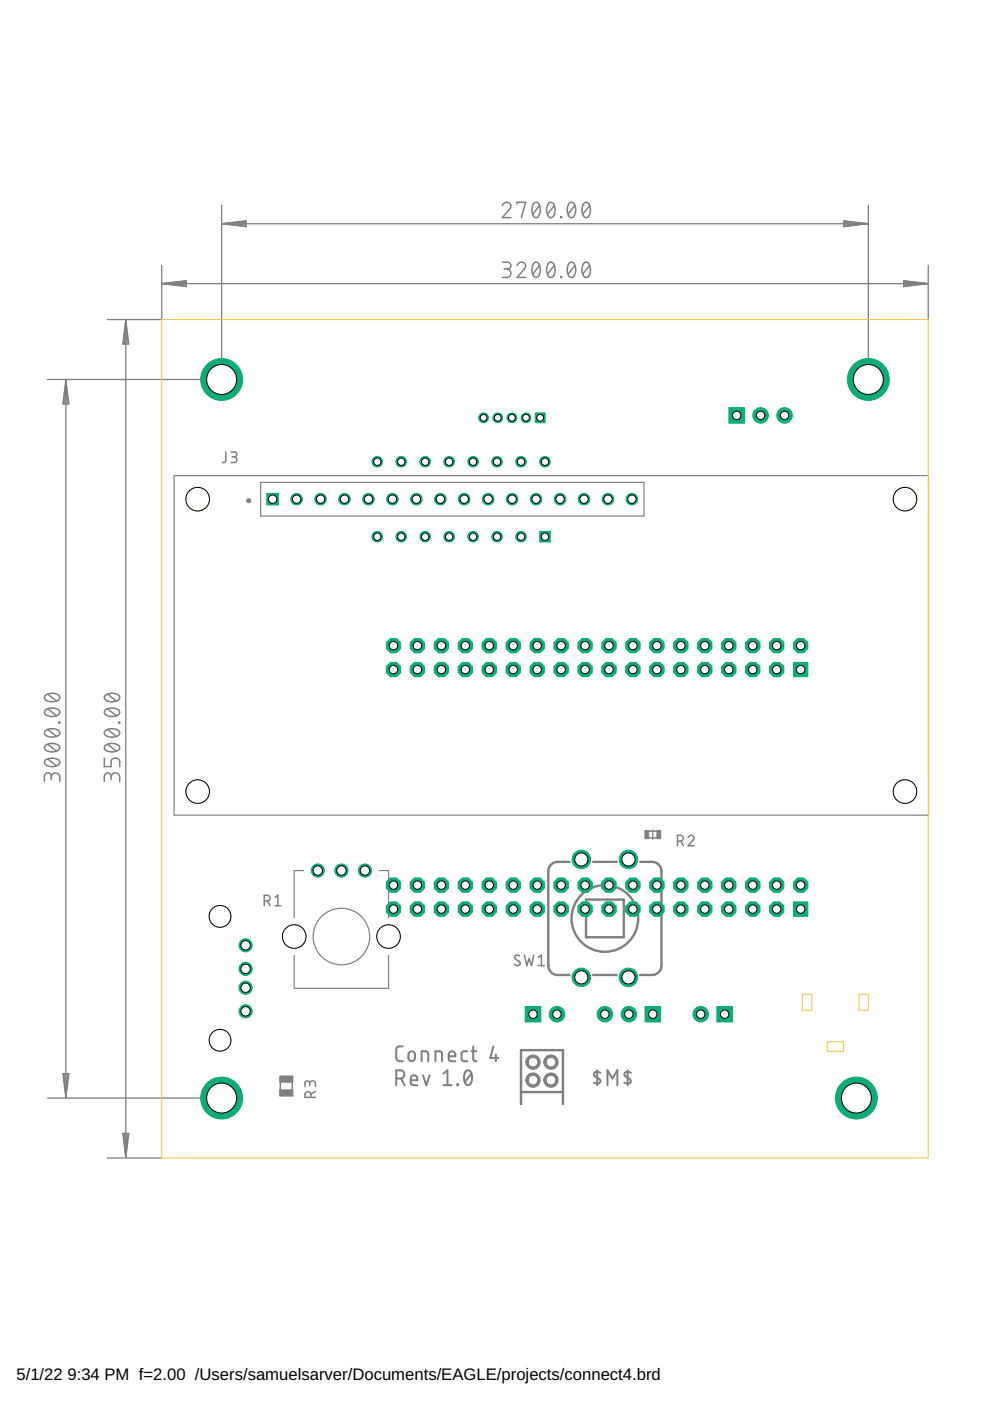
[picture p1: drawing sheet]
<svg xmlns="http://www.w3.org/2000/svg" width="210mm" height="297mm" viewBox="0 0 210 297" stroke-linecap="round" stroke-linejoin="round" font-family="sans-serif">
<defs><g id="words">
<g font-size="3.5">
<text x="3.5" y="292.5">5/1/22</text>
<text x="14.3" y="292.5">9:34 PM f=2.00 /Users/samuelsarver/Documents/EAGLE/projects/connect4.brd</text>
</g>
</g></defs>
<g fill="none" stroke="#808080" stroke-width=".42">
<path d="M84 228.7h.9a.87 .87 0 0 0 .9-.9 .87 .87 0 0 0-.9-.9h-.9v3.2M85.1 228.7l.7 1.4M85.4 221.8l-.9 .1-.4 .2-.1 .4 .1 2.2a1.21 1.21 0 0 0 1.3 .3M86.7 223.2a.7 .7 0 0 1 .8-.3 .7 .7 0 0 1 .5 .7v.7a.7 .7 0 0 1-.7 .7 .7 .7 0 0 1-.7-.7zM87.1 229h1.4a.73 .73 0 0 0-.5-1 .73 .73 0 0 0-.9 .7v1l.2 .3 1.2 .1M89.4 225v-2.1h.9l.4 .2 .1 1.9M89.7 228l.7 2.1 .7-2.1M92.3 225v-2.1h.9l.4 .2 .1 1.9M94 230.1h1.7M94 227.6l.9-.7v3.2M95.1 223.9h1.4a.73 .73 0 0 0-.4-1 .73 .73 0 0 0-1 .7l.1 1.2 .5 .2h.8M97 229.9h.1v.2h-.1z"/>
<path d="M98.7 227.2a.72 .72 0 0 1 .9-.2 .72 .72 0 0 1 .4 .7 1.82 1.82 0 0 1-.7 2.4 1.5 1.5 0 0 1-.9-2zM99.1 222.9l-1 .1-.2 .4v1.4l.5 .2h.7M99.9 227.6l-1.3 1.8M100 222.9h1M100.3 221.8l.1 2.8 .1 .3 .5 .1M104.6 221.8l-.7 2.5h1.8M105.1 223.6v1.4M126.6 226.9v3.2M127.3 227.5l-1-.2-.4 .3 .1 .5 1.2 .8 .1 .3-.1 .4-.3 .1-1-.1M128.8 230.1v-3.2l1 1.8 1.1-1.8v3.2M133.1 226.9v3.2M133.8 227.5l-.3-.2a.66 .66 0 0 0-.8 0 .66 .66 0 0 0-.3 .7l1.2 .9a.64 .64 0 0 1-.1 .8 .64 .64 0 0 1-.8 0l-.3-.1"/>
</g>
<g fill="none" stroke="#808080" stroke-width=".51">
<path d="M120.8 182.7h-2.5a1.99 1.99 0 0 0-2.1 2v20a1.99 1.99 0 0 0 2.1 2h2.5M124.2 190.7h8v8h-8zM125.8 182.7h4.9M135.7 182.7h2.5a1.99 1.99 0 0 1 2.1 2v20a1.99 1.99 0 0 1-2.1 2h-2.5M125.8 206.7h4.9M110.5 234.1v-11.4h8.9v11.4M110.5 231.5h8.9"/>
<circle cx="128.2" cy="194.7" r="7.1"/>
</g>
<g fill="#808080" stroke="#808080" stroke-width=".21">
<path d="M111.9 224.2a1.52 1.52 0 0 1 2.4 .2 1.52 1.52 0 0 1-.9 2.3 1.52 1.52 0 0 1-1.9-1.5h.5a1.02 1.02 0 0 1 1.4-1 1.02 1.02 0 0 1 .3 1.7 1.02 1.02 0 0 1-1.7-.5v-.2h-.5z" fill-rule="evenodd"/>
<path d="M115.7 224.2a1.52 1.52 0 0 1 2.4 .2 1.52 1.52 0 0 1-.9 2.3 1.52 1.52 0 0 1-1.9-1.5h.5a1.02 1.02 0 0 1 1.4-1 1.02 1.02 0 0 1 .3 1.7 1.02 1.02 0 0 1-1.7-.5v-.2h-.5z" fill-rule="evenodd"/>
<path d="M111.9 228a1.52 1.52 0 0 1 2.4 .2 1.52 1.52 0 0 1-.9 2.3 1.52 1.52 0 0 1-1.9-1.5h.5a1.02 1.02 0 0 1 1.4-1 1.02 1.02 0 0 1 .3 1.7 1.02 1.02 0 0 1-1.7-.4v-.3h-.5z" fill-rule="evenodd"/>
<path d="M115.7 228a1.52 1.52 0 0 1 2.4 .2 1.52 1.52 0 0 1-.9 2.3 1.52 1.52 0 0 1-1.9-1.5h.5a1.02 1.02 0 0 1 1.4-1 1.02 1.02 0 0 1 .3 1.7 1.02 1.02 0 0 1-1.7-.4v-.3h-.5z" fill-rule="evenodd"/>
<circle cx="52.7" cy="106.2" r=".4"/>
</g>
<g fill="none" stroke="#808080" stroke-width=".25">
<path d="M36.9 100.8h160v72h-160zM55.3 102.3h81.2v7.1h-81.2zM138.4 175.9v2.1M64.4 184.6h-2v10M80.4 184.6h2v10M62.4 202.6v6.9h20v-6.9"/>
<circle cx="72.4" cy="198.6" r="6"/>
</g>
<g fill="none" stroke="#808080" stroke-width=".28">
<path d="M34.3 56.2v11.6h-11.5M39.5 59.9l-5.1 .2M39.5 59.6l-5.1 .5M47 43.5v37h-36.9M47.1 47.4h136.9M47.1 47.4l5.1-.6v1.3zM47.1 47.4l5.1 .3M47.1 47.4l5.1 .6M52.2 47.2l-5.1 .2M52.2 46.9l-5.1 .5M178.9 46.8l5.1 .6-5.1 .7zM178.9 47.2l5.1 .2"/>
<path d="M178.9 46.9l5.1 .5M184 47.4l-5.1 .3M184 47.4l-5.1 .6M184.1 43.5v37M191.6 59.5l5.1 .6-5.1 .7zM191.6 59.9l5.1 .2M191.6 59.6l5.1 .5M196.8 56.2v11.6M26.7 67.9v177.5M26.7 67.9l.6 5h-1.3zM26.7 67.9l-.3 5M26.7 67.9l.2 5"/>
<path d="M26.7 67.9l-.5 5M26.7 67.9l.5 5M34.4 60.1h162.3M34.4 60.1l5.1-.6v1.3zM34.4 60.1l5.1 .3M34.4 60.1l5.1 .6M196.7 60.1l-5.1 .3M196.7 60.1l-5.1 .6M14 80.6v152.1M14 80.6l.6 5h-1.3zM14 80.6l-.3 5M14 80.6l.2 5"/>
<path d="M14 80.6l-.5 5M14 80.6l.5 5M10.1 232.8h36.9M13.3 227.6h1.3l-.6 5.1zM13.5 227.6l.5 5.1M13.7 227.6l.3 5.1M14.2 227.6l-.2 5.1M14.5 227.6l-.5 5.1M22.8 245.5h11.5M26 240.3h1.3l-.6 5.1zM26.2 240.3l.5 5.1M26.4 240.3l.3 5.1"/>
<path d="M26.9 240.3l-.2 5.1M27.2 240.3l-.5 5.1"/>
</g>
<g fill="none" stroke="#808080" stroke-width=".32">
<path d="M106.5 55.6h1.1a.72 .72 0 0 1 .7 .7 .72 .72 0 0 1-.7 .7h-.7M106.5 43.6a.89 .89 0 0 1 1.3-.7 .89 .89 0 0 1 .3 1.4l-1.6 1.8h1.8M107.4 57a.9 .9 0 0 1 .9 .9 .9 .9 0 0 1-.9 .9h-.9M109.6 56.3a.89 .89 0 0 1 1.3-.7 .89 .89 0 0 1 .3 1.4l-1.6 1.8h1.8M109.6 43.2v-.3h1.8l-.9 3.2M113.1 55.9a.74 .74 0 0 1 .9-.3 .74 .74 0 0 1 .4 .8 2.12 2.12 0 0 1-.5 2.4h-.4a2.31 2.31 0 0 1-.4-2.9zM113.1 43.2a.75 .75 0 0 1 .9-.2 .75 .75 0 0 1 .4 .7 2.09 2.09 0 0 1-.5 2.4h-.2a1.55 1.55 0 0 1-.9-2zM114.4 56.3l-1.5 1.8M114.4 43.6l-1.5 1.8M116.2 55.9a.76 .76 0 0 1 .9-.3 .76 .76 0 0 1 .5 .8 2.08 2.08 0 0 1-.6 2.4h-.2a1.53 1.53 0 0 1-.9-2zM116.2 43.2a.77 .77 0 0 1 .9-.2 .77 .77 0 0 1 .5 .7 2.04 2.04 0 0 1-.6 2.4h-.2a1.58 1.58 0 0 1-.9-2zM117.5 56.3l-1.4 1.8"/>
<path d="M117.5 43.6l-1.4 1.8M118.9 58.7h.2v.1h-.2zM118.9 46h.2v.1h-.2zM120.6 55.9a.74 .74 0 0 1 .9-.3 .74 .74 0 0 1 .4 .8 2.12 2.12 0 0 1-.5 2.4h-.2a1.55 1.55 0 0 1-.9-2zM120.6 43.2a.75 .75 0 0 1 .9-.2 .75 .75 0 0 1 .4 .7 2.09 2.09 0 0 1-.5 2.4h-.2a1.6 1.6 0 0 1-.9-2zM121.9 56.3l-1.5 1.8M121.9 43.6l-1.5 1.8M123.8 55.9a.74 .74 0 0 1 .8-.3 .74 .74 0 0 1 .5 .8 2.12 2.12 0 0 1-.6 2.4h-.4a2.31 2.31 0 0 1-.3-2.9zM123.8 43.2a.75 .75 0 0 1 .8-.2 .75 .75 0 0 1 .5 .7 2.09 2.09 0 0 1-.6 2.4h-.2a1.55 1.55 0 0 1-.9-2zM125 56.3l-1.4 1.8M125 43.6l-1.4 1.8M47.9 95.8v1.9l-.2 .3-.6 .1"/>
<path d="M49 95.8h.7a.5 .5 0 0 1 .5 .5 .5 .5 0 0 1-.5 .5h-.5M49.6 96.8a.61 .61 0 0 1 .6 .7 .61 .61 0 0 1-.6 .6h-.6M9.5 158.1a2.26 2.26 0 0 1 3.1 .2l.1 .2a1.55 1.55 0 0 1-2.1 .9l-1.1-.5-.1-.4zM9.5 155a2.29 2.29 0 0 1 3.1 .2l.1 .2a1.58 1.58 0 0 1-2.1 .9l-1.1-.5-.1-.4zM9.5 150.6a2.29 2.29 0 0 1 3.1 .2l.1 .2a1.6 1.6 0 0 1-2.1 .9l-1.1-.5-.1-.4zM9.5 147.5a2.26 2.26 0 0 1 3.1 .2l.1 .2a1.55 1.55 0 0 1-2.1 .9l-1.1-.5-.1-.4zM10.1 157.8l1.9 1.4M10.1 154.7l1.9 1.4M10.1 150.3l1.9 1.4M10.1 147.2l1.9 1.4M12.5 153.1h.2v.2h-.2zM22.2 158.1a2.26 2.26 0 0 1 3.1 .2l.1 .2a1.55 1.55 0 0 1-2.1 .9l-1.1-.5-.1-.4z"/>
<path d="M22.2 155a2.29 2.29 0 0 1 3.1 .2l.1 .2a1.58 1.58 0 0 1-2.1 .9l-1.1-.5-.1-.4zM22.2 150.6a2.29 2.29 0 0 1 3.1 .2l.1 .2a1.6 1.6 0 0 1-2.1 .9l-1.1-.5-.1-.4zM22.2 147.5a2.26 2.26 0 0 1 3.1 .2l.1 .2a1.55 1.55 0 0 1-2.1 .9l-1.1-.5-.1-.4zM22.8 157.8l1.8 1.4M22.8 154.7l1.8 1.4M22.8 150.3l1.8 1.4M22.8 147.2l1.8 1.4M25.2 153.1h.2v.2h-.2zM9.5 161.2a2.29 2.29 0 0 1 3.1 .2l.1 .2a1.55 1.55 0 0 1-2.1 .9l-1.1-.5-.1-.4zM10.1 160.9l1.9 1.5M10.9 164.8a.91 .91 0 0 1 .9-.9 .91 .91 0 0 1 .9 .9v.9M10.9 165.3v-.7a.72 .72 0 0 0-.8-.7 .72 .72 0 0 0-.7 .7v1.1"/>
<path d="M22.1 160.7v1.8h1.5v-1a.93 .93 0 0 1 .9-.8 .93 .93 0 0 1 .9 .8v1M23.6 164.8a.91 .91 0 0 1 .9-.9 .91 .91 0 0 1 .9 .9v.9M23.6 165.3v-.7a.72 .72 0 0 0-.8-.7 .72 .72 0 0 0-.7 .7v1.1M137.5 177.7h1.8M137.5 176.2h1.8M143.6 178.4a1.05 1.05 0 0 0 1.2-.3l.1-.4-.3-.5-1-.1v2.2M144.4 178.4l.5 .9M145.9 177.6a.62 .62 0 0 1 .9-.5 .62 .62 0 0 1 .2 1l-1.1 1.2h1.3M56 191h.6a.61 .61 0 0 0 .7-.6 .61 .61 0 0 0-.7-.6h-.6v2.2M56.8 191l.5 1M58.3 190.3l.6-.5v2.2M58.3 192h1.2"/>
<path d="M110.2 202.7a.56 .56 0 0 0-.9-.1 .56 .56 0 0 0 .1 .8l.6 .4a.57 .57 0 0 1 .1 .8 .57 .57 0 0 1-.8 0l-.2-.2M111.2 202.5l.5 2.2 .5-1.5 .5 1.5 .5-2.2M114.2 203l.6-.5v2.2M114.2 204.7h1.2M59.4 229.4v1.7M62 229.4v1.7M65.7 229.8a.61 .61 0 0 1 .6-.6 .61 .61 0 0 1 .6 .6v.6M65.7 230.1v-.4a.5 .5 0 0 0-.5-.5 .5 .5 0 0 0-.5 .5v.7M65.9 232.7a1.05 1.05 0 0 0-.3-1.2l-.3-.1-.5 .3-.1 1h2.2M66.9 231.4l-1 .5"/>
</g>
<g fill="#808080" stroke="#808080" stroke-width=".21">
<path d="M139.3 176.1h.8v1.7h-.8z"/>
<path d="M136.7 176.1h.8v1.7h-.8z"/>
<path d="M59.3 231.1h2.8v1.3h-2.8z"/>
<path d="M59.3 228.1h2.8v1.3h-2.8z"/>
</g>
<path d="M113.5 87.5h2.1v2.1h-2.1z" fill="#0dab76" stroke="#0dab76" stroke-width=".21"/>
<circle cx="114.5" cy="88.6" r=".72" fill="#fff" stroke="#000" stroke-width=".21"/>
<circle cx="111.5" cy="88.6" r="1.04" fill="#0dab76" stroke="#0dab76" stroke-width=".21"/>
<circle cx="111.5" cy="88.6" r=".72" fill="#fff" stroke="#000" stroke-width=".21"/>
<circle cx="108.5" cy="88.6" r="1.04" fill="#0dab76" stroke="#0dab76" stroke-width=".21"/>
<circle cx="108.5" cy="88.6" r=".72" fill="#fff" stroke="#000" stroke-width=".21"/>
<circle cx="105.5" cy="88.6" r="1.04" fill="#0dab76" stroke="#0dab76" stroke-width=".21"/>
<circle cx="105.5" cy="88.6" r=".72" fill="#fff" stroke="#000" stroke-width=".21"/>
<circle cx="102.5" cy="88.6" r="1.04" fill="#0dab76" stroke="#0dab76" stroke-width=".21"/>
<circle cx="102.5" cy="88.6" r=".72" fill="#fff" stroke="#000" stroke-width=".21"/>
<circle cx="47" cy="232.8" r="4.4" fill="#0dab76" stroke="#0dab76" stroke-width=".21"/>
<circle cx="47" cy="232.8" r="3.2" fill="#fff" stroke="#000" stroke-width=".21"/>
<path d="M168.2 191.2h3.1v3.1h-3.1z" fill="#0dab76" stroke="#0dab76" stroke-width=".21"/>
<circle cx="169.8" cy="192.7" r=".89" fill="#fff" stroke="#000" stroke-width=".21"/>
<circle cx="169.8" cy="187.7" r="1.65" fill="#0dab76" stroke="#0dab76" stroke-width=".21"/>
<circle cx="169.8" cy="187.7" r=".89" fill="#fff" stroke="#000" stroke-width=".21"/>
<circle cx="164.7" cy="192.7" r="1.65" fill="#0dab76" stroke="#0dab76" stroke-width=".21"/>
<circle cx="164.7" cy="192.7" r=".89" fill="#fff" stroke="#000" stroke-width=".21"/>
<circle cx="164.7" cy="187.7" r="1.65" fill="#0dab76" stroke="#0dab76" stroke-width=".21"/>
<circle cx="164.7" cy="187.7" r=".89" fill="#fff" stroke="#000" stroke-width=".21"/>
<circle cx="159.6" cy="192.7" r="1.65" fill="#0dab76" stroke="#0dab76" stroke-width=".21"/>
<circle cx="159.6" cy="192.7" r=".89" fill="#fff" stroke="#000" stroke-width=".21"/>
<circle cx="159.6" cy="187.7" r="1.65" fill="#0dab76" stroke="#0dab76" stroke-width=".21"/>
<circle cx="159.6" cy="187.7" r=".89" fill="#fff" stroke="#000" stroke-width=".21"/>
<circle cx="154.5" cy="192.7" r="1.65" fill="#0dab76" stroke="#0dab76" stroke-width=".21"/>
<circle cx="154.5" cy="192.7" r=".89" fill="#fff" stroke="#000" stroke-width=".21"/>
<circle cx="154.5" cy="187.7" r="1.65" fill="#0dab76" stroke="#0dab76" stroke-width=".21"/>
<circle cx="154.5" cy="187.7" r=".89" fill="#fff" stroke="#000" stroke-width=".21"/>
<circle cx="149.4" cy="192.7" r="1.65" fill="#0dab76" stroke="#0dab76" stroke-width=".21"/>
<circle cx="149.4" cy="192.7" r=".89" fill="#fff" stroke="#000" stroke-width=".21"/>
<circle cx="149.4" cy="187.7" r="1.65" fill="#0dab76" stroke="#0dab76" stroke-width=".21"/>
<circle cx="149.4" cy="187.7" r=".89" fill="#fff" stroke="#000" stroke-width=".21"/>
<circle cx="144.4" cy="192.7" r="1.65" fill="#0dab76" stroke="#0dab76" stroke-width=".21"/>
<circle cx="144.4" cy="192.7" r=".89" fill="#fff" stroke="#000" stroke-width=".21"/>
<circle cx="144.4" cy="187.7" r="1.65" fill="#0dab76" stroke="#0dab76" stroke-width=".21"/>
<circle cx="144.4" cy="187.7" r=".89" fill="#fff" stroke="#000" stroke-width=".21"/>
<circle cx="139.3" cy="192.7" r="1.65" fill="#0dab76" stroke="#0dab76" stroke-width=".21"/>
<circle cx="139.3" cy="192.7" r=".89" fill="#fff" stroke="#000" stroke-width=".21"/>
<circle cx="139.3" cy="187.7" r="1.65" fill="#0dab76" stroke="#0dab76" stroke-width=".21"/>
<circle cx="139.3" cy="187.7" r=".89" fill="#fff" stroke="#000" stroke-width=".21"/>
<circle cx="134.2" cy="192.7" r="1.65" fill="#0dab76" stroke="#0dab76" stroke-width=".21"/>
<circle cx="134.2" cy="192.7" r=".89" fill="#fff" stroke="#000" stroke-width=".21"/>
<circle cx="134.2" cy="187.7" r="1.65" fill="#0dab76" stroke="#0dab76" stroke-width=".21"/>
<circle cx="134.2" cy="187.7" r=".89" fill="#fff" stroke="#000" stroke-width=".21"/>
<circle cx="129.1" cy="192.7" r="1.65" fill="#0dab76" stroke="#0dab76" stroke-width=".21"/>
<circle cx="129.1" cy="192.7" r=".89" fill="#fff" stroke="#000" stroke-width=".21"/>
<circle cx="129.1" cy="187.7" r="1.65" fill="#0dab76" stroke="#0dab76" stroke-width=".21"/>
<circle cx="129.1" cy="187.7" r=".89" fill="#fff" stroke="#000" stroke-width=".21"/>
<circle cx="124.1" cy="192.7" r="1.65" fill="#0dab76" stroke="#0dab76" stroke-width=".21"/>
<circle cx="124.1" cy="192.7" r=".89" fill="#fff" stroke="#000" stroke-width=".21"/>
<circle cx="124.1" cy="187.7" r="1.65" fill="#0dab76" stroke="#0dab76" stroke-width=".21"/>
<circle cx="124.1" cy="187.7" r=".89" fill="#fff" stroke="#000" stroke-width=".21"/>
<circle cx="119" cy="192.7" r="1.65" fill="#0dab76" stroke="#0dab76" stroke-width=".21"/>
<circle cx="119" cy="192.7" r=".89" fill="#fff" stroke="#000" stroke-width=".21"/>
<circle cx="119" cy="187.7" r="1.65" fill="#0dab76" stroke="#0dab76" stroke-width=".21"/>
<circle cx="119" cy="187.7" r=".89" fill="#fff" stroke="#000" stroke-width=".21"/>
<circle cx="113.9" cy="192.7" r="1.65" fill="#0dab76" stroke="#0dab76" stroke-width=".21"/>
<circle cx="113.9" cy="192.7" r=".89" fill="#fff" stroke="#000" stroke-width=".21"/>
<circle cx="113.9" cy="187.7" r="1.65" fill="#0dab76" stroke="#0dab76" stroke-width=".21"/>
<circle cx="113.9" cy="187.7" r=".89" fill="#fff" stroke="#000" stroke-width=".21"/>
<circle cx="108.8" cy="192.7" r="1.65" fill="#0dab76" stroke="#0dab76" stroke-width=".21"/>
<circle cx="108.8" cy="192.7" r=".89" fill="#fff" stroke="#000" stroke-width=".21"/>
<circle cx="108.8" cy="187.7" r="1.65" fill="#0dab76" stroke="#0dab76" stroke-width=".21"/>
<circle cx="108.8" cy="187.7" r=".89" fill="#fff" stroke="#000" stroke-width=".21"/>
<circle cx="103.7" cy="192.7" r="1.65" fill="#0dab76" stroke="#0dab76" stroke-width=".21"/>
<circle cx="103.7" cy="192.7" r=".89" fill="#fff" stroke="#000" stroke-width=".21"/>
<circle cx="103.7" cy="187.7" r="1.65" fill="#0dab76" stroke="#0dab76" stroke-width=".21"/>
<circle cx="103.7" cy="187.7" r=".89" fill="#fff" stroke="#000" stroke-width=".21"/>
<circle cx="98.7" cy="192.7" r="1.65" fill="#0dab76" stroke="#0dab76" stroke-width=".21"/>
<circle cx="98.7" cy="192.7" r=".89" fill="#fff" stroke="#000" stroke-width=".21"/>
<circle cx="98.7" cy="187.7" r="1.65" fill="#0dab76" stroke="#0dab76" stroke-width=".21"/>
<circle cx="98.7" cy="187.7" r=".89" fill="#fff" stroke="#000" stroke-width=".21"/>
<circle cx="93.6" cy="192.7" r="1.65" fill="#0dab76" stroke="#0dab76" stroke-width=".21"/>
<circle cx="93.6" cy="192.7" r=".89" fill="#fff" stroke="#000" stroke-width=".21"/>
<circle cx="93.6" cy="187.7" r="1.65" fill="#0dab76" stroke="#0dab76" stroke-width=".21"/>
<circle cx="93.6" cy="187.7" r=".89" fill="#fff" stroke="#000" stroke-width=".21"/>
<circle cx="88.5" cy="192.7" r="1.65" fill="#0dab76" stroke="#0dab76" stroke-width=".21"/>
<circle cx="88.5" cy="192.7" r=".89" fill="#fff" stroke="#000" stroke-width=".21"/>
<circle cx="88.5" cy="187.7" r="1.65" fill="#0dab76" stroke="#0dab76" stroke-width=".21"/>
<circle cx="88.5" cy="187.7" r=".89" fill="#fff" stroke="#000" stroke-width=".21"/>
<circle cx="83.4" cy="192.7" r="1.65" fill="#0dab76" stroke="#0dab76" stroke-width=".21"/>
<circle cx="83.4" cy="192.7" r=".89" fill="#fff" stroke="#000" stroke-width=".21"/>
<circle cx="83.4" cy="187.7" r="1.65" fill="#0dab76" stroke="#0dab76" stroke-width=".21"/>
<circle cx="83.4" cy="187.7" r=".89" fill="#fff" stroke="#000" stroke-width=".21"/>
<path d="M168.2 140.4h3.1v3.1h-3.1z" fill="#0dab76" stroke="#0dab76" stroke-width=".21"/>
<circle cx="169.8" cy="142" r=".89" fill="#fff" stroke="#000" stroke-width=".21"/>
<circle cx="169.8" cy="136.9" r="1.65" fill="#0dab76" stroke="#0dab76" stroke-width=".21"/>
<circle cx="169.8" cy="136.9" r=".89" fill="#fff" stroke="#000" stroke-width=".21"/>
<circle cx="164.7" cy="142" r="1.65" fill="#0dab76" stroke="#0dab76" stroke-width=".21"/>
<circle cx="164.7" cy="142" r=".89" fill="#fff" stroke="#000" stroke-width=".21"/>
<circle cx="164.7" cy="136.9" r="1.65" fill="#0dab76" stroke="#0dab76" stroke-width=".21"/>
<circle cx="164.7" cy="136.9" r=".89" fill="#fff" stroke="#000" stroke-width=".21"/>
<circle cx="159.6" cy="142" r="1.65" fill="#0dab76" stroke="#0dab76" stroke-width=".21"/>
<circle cx="159.6" cy="142" r=".89" fill="#fff" stroke="#000" stroke-width=".21"/>
<circle cx="159.6" cy="136.9" r="1.65" fill="#0dab76" stroke="#0dab76" stroke-width=".21"/>
<circle cx="159.6" cy="136.9" r=".89" fill="#fff" stroke="#000" stroke-width=".21"/>
<circle cx="154.5" cy="142" r="1.65" fill="#0dab76" stroke="#0dab76" stroke-width=".21"/>
<circle cx="154.5" cy="142" r=".89" fill="#fff" stroke="#000" stroke-width=".21"/>
<circle cx="154.5" cy="136.9" r="1.65" fill="#0dab76" stroke="#0dab76" stroke-width=".21"/>
<circle cx="154.5" cy="136.9" r=".89" fill="#fff" stroke="#000" stroke-width=".21"/>
<circle cx="149.4" cy="142" r="1.65" fill="#0dab76" stroke="#0dab76" stroke-width=".21"/>
<circle cx="149.4" cy="142" r=".89" fill="#fff" stroke="#000" stroke-width=".21"/>
<circle cx="149.4" cy="136.9" r="1.65" fill="#0dab76" stroke="#0dab76" stroke-width=".21"/>
<circle cx="149.4" cy="136.9" r=".89" fill="#fff" stroke="#000" stroke-width=".21"/>
<circle cx="144.4" cy="142" r="1.65" fill="#0dab76" stroke="#0dab76" stroke-width=".21"/>
<circle cx="144.4" cy="142" r=".89" fill="#fff" stroke="#000" stroke-width=".21"/>
<circle cx="144.4" cy="136.9" r="1.65" fill="#0dab76" stroke="#0dab76" stroke-width=".21"/>
<circle cx="144.4" cy="136.9" r=".89" fill="#fff" stroke="#000" stroke-width=".21"/>
<circle cx="139.3" cy="142" r="1.65" fill="#0dab76" stroke="#0dab76" stroke-width=".21"/>
<circle cx="139.3" cy="142" r=".89" fill="#fff" stroke="#000" stroke-width=".21"/>
<circle cx="139.3" cy="136.9" r="1.65" fill="#0dab76" stroke="#0dab76" stroke-width=".21"/>
<circle cx="139.3" cy="136.9" r=".89" fill="#fff" stroke="#000" stroke-width=".21"/>
<circle cx="134.2" cy="142" r="1.65" fill="#0dab76" stroke="#0dab76" stroke-width=".21"/>
<circle cx="134.2" cy="142" r=".89" fill="#fff" stroke="#000" stroke-width=".21"/>
<circle cx="134.2" cy="136.9" r="1.65" fill="#0dab76" stroke="#0dab76" stroke-width=".21"/>
<circle cx="134.2" cy="136.9" r=".89" fill="#fff" stroke="#000" stroke-width=".21"/>
<circle cx="129.1" cy="142" r="1.65" fill="#0dab76" stroke="#0dab76" stroke-width=".21"/>
<circle cx="129.1" cy="142" r=".89" fill="#fff" stroke="#000" stroke-width=".21"/>
<circle cx="129.1" cy="136.9" r="1.65" fill="#0dab76" stroke="#0dab76" stroke-width=".21"/>
<circle cx="129.1" cy="136.9" r=".89" fill="#fff" stroke="#000" stroke-width=".21"/>
<circle cx="124.1" cy="142" r="1.65" fill="#0dab76" stroke="#0dab76" stroke-width=".21"/>
<circle cx="124.1" cy="142" r=".89" fill="#fff" stroke="#000" stroke-width=".21"/>
<circle cx="124.1" cy="136.9" r="1.65" fill="#0dab76" stroke="#0dab76" stroke-width=".21"/>
<circle cx="124.1" cy="136.9" r=".89" fill="#fff" stroke="#000" stroke-width=".21"/>
<circle cx="119" cy="142" r="1.65" fill="#0dab76" stroke="#0dab76" stroke-width=".21"/>
<circle cx="119" cy="142" r=".89" fill="#fff" stroke="#000" stroke-width=".21"/>
<circle cx="119" cy="136.9" r="1.65" fill="#0dab76" stroke="#0dab76" stroke-width=".21"/>
<circle cx="119" cy="136.9" r=".89" fill="#fff" stroke="#000" stroke-width=".21"/>
<circle cx="113.9" cy="142" r="1.65" fill="#0dab76" stroke="#0dab76" stroke-width=".21"/>
<circle cx="113.9" cy="142" r=".89" fill="#fff" stroke="#000" stroke-width=".21"/>
<circle cx="113.9" cy="136.9" r="1.65" fill="#0dab76" stroke="#0dab76" stroke-width=".21"/>
<circle cx="113.9" cy="136.9" r=".89" fill="#fff" stroke="#000" stroke-width=".21"/>
<circle cx="108.8" cy="142" r="1.65" fill="#0dab76" stroke="#0dab76" stroke-width=".21"/>
<circle cx="108.8" cy="142" r=".89" fill="#fff" stroke="#000" stroke-width=".21"/>
<circle cx="108.8" cy="136.9" r="1.65" fill="#0dab76" stroke="#0dab76" stroke-width=".21"/>
<circle cx="108.8" cy="136.9" r=".89" fill="#fff" stroke="#000" stroke-width=".21"/>
<circle cx="103.7" cy="142" r="1.65" fill="#0dab76" stroke="#0dab76" stroke-width=".21"/>
<circle cx="103.7" cy="142" r=".89" fill="#fff" stroke="#000" stroke-width=".21"/>
<circle cx="103.7" cy="136.9" r="1.65" fill="#0dab76" stroke="#0dab76" stroke-width=".21"/>
<circle cx="103.7" cy="136.9" r=".89" fill="#fff" stroke="#000" stroke-width=".21"/>
<circle cx="98.7" cy="142" r="1.65" fill="#0dab76" stroke="#0dab76" stroke-width=".21"/>
<circle cx="98.7" cy="142" r=".89" fill="#fff" stroke="#000" stroke-width=".21"/>
<circle cx="98.7" cy="136.9" r="1.65" fill="#0dab76" stroke="#0dab76" stroke-width=".21"/>
<circle cx="98.7" cy="136.9" r=".89" fill="#fff" stroke="#000" stroke-width=".21"/>
<circle cx="93.6" cy="142" r="1.65" fill="#0dab76" stroke="#0dab76" stroke-width=".21"/>
<circle cx="93.6" cy="142" r=".89" fill="#fff" stroke="#000" stroke-width=".21"/>
<circle cx="93.6" cy="136.9" r="1.65" fill="#0dab76" stroke="#0dab76" stroke-width=".21"/>
<circle cx="93.6" cy="136.9" r=".89" fill="#fff" stroke="#000" stroke-width=".21"/>
<circle cx="88.5" cy="142" r="1.65" fill="#0dab76" stroke="#0dab76" stroke-width=".21"/>
<circle cx="88.5" cy="142" r=".89" fill="#fff" stroke="#000" stroke-width=".21"/>
<circle cx="88.5" cy="136.9" r="1.65" fill="#0dab76" stroke="#0dab76" stroke-width=".21"/>
<circle cx="88.5" cy="136.9" r=".89" fill="#fff" stroke="#000" stroke-width=".21"/>
<circle cx="83.4" cy="142" r="1.65" fill="#0dab76" stroke="#0dab76" stroke-width=".21"/>
<circle cx="83.4" cy="142" r=".89" fill="#fff" stroke="#000" stroke-width=".21"/>
<circle cx="83.4" cy="136.9" r="1.65" fill="#0dab76" stroke="#0dab76" stroke-width=".21"/>
<circle cx="83.4" cy="136.9" r=".89" fill="#fff" stroke="#000" stroke-width=".21"/>
<circle cx="77.4" cy="184.6" r="1.4" fill="#0dab76" stroke="#0dab76" stroke-width=".21"/>
<circle cx="77.4" cy="184.6" r=".99" fill="#fff" stroke="#000" stroke-width=".21"/>
<circle cx="72.4" cy="184.6" r="1.4" fill="#0dab76" stroke="#0dab76" stroke-width=".21"/>
<circle cx="72.4" cy="184.6" r=".99" fill="#fff" stroke="#000" stroke-width=".21"/>
<circle cx="67.4" cy="184.6" r="1.4" fill="#0dab76" stroke="#0dab76" stroke-width=".21"/>
<circle cx="67.4" cy="184.6" r=".99" fill="#fff" stroke="#000" stroke-width=".21"/>
<circle cx="133.2" cy="207.2" r="1.97" fill="#0dab76" stroke="#0dab76" stroke-width=".21"/>
<circle cx="133.2" cy="207.2" r="1.4" fill="#fff" stroke="#000" stroke-width=".21"/>
<circle cx="123.3" cy="207.2" r="1.97" fill="#0dab76" stroke="#0dab76" stroke-width=".21"/>
<circle cx="123.3" cy="207.2" r="1.4" fill="#fff" stroke="#000" stroke-width=".21"/>
<circle cx="123.3" cy="182.2" r="1.97" fill="#0dab76" stroke="#0dab76" stroke-width=".21"/>
<circle cx="123.3" cy="182.2" r="1.4" fill="#fff" stroke="#000" stroke-width=".21"/>
<circle cx="133.2" cy="182.2" r="1.97" fill="#0dab76" stroke="#0dab76" stroke-width=".21"/>
<circle cx="133.2" cy="182.2" r="1.4" fill="#fff" stroke="#000" stroke-width=".21"/>
<path d="M154.5 86.4h3.3v3.3h-3.3z" fill="#0dab76" stroke="#0dab76" stroke-width=".21"/>
<circle cx="156.2" cy="88.1" r=".89" fill="#fff" stroke="#000" stroke-width=".21"/>
<circle cx="161.3" cy="88.1" r="1.65" fill="#0dab76" stroke="#0dab76" stroke-width=".21"/>
<circle cx="161.3" cy="88.1" r=".89" fill="#fff" stroke="#000" stroke-width=".21"/>
<circle cx="166.3" cy="88.1" r="1.65" fill="#0dab76" stroke="#0dab76" stroke-width=".21"/>
<circle cx="166.3" cy="88.1" r=".89" fill="#fff" stroke="#000" stroke-width=".21"/>
<path d="M114.4 112.7h2.3v2.2h-2.3z" fill="#0dab76" stroke="#0dab76" stroke-width=".21"/>
<circle cx="115.5" cy="113.8" r=".78" fill="#fff" stroke="#000" stroke-width=".21"/>
<circle cx="110.5" cy="113.8" r="1.12" fill="#0dab76" stroke="#0dab76" stroke-width=".21"/>
<circle cx="110.5" cy="113.8" r=".78" fill="#fff" stroke="#000" stroke-width=".21"/>
<circle cx="105.4" cy="113.8" r="1.12" fill="#0dab76" stroke="#0dab76" stroke-width=".21"/>
<circle cx="105.4" cy="113.8" r=".78" fill="#fff" stroke="#000" stroke-width=".21"/>
<circle cx="100.3" cy="113.8" r="1.12" fill="#0dab76" stroke="#0dab76" stroke-width=".21"/>
<circle cx="100.3" cy="113.8" r=".78" fill="#fff" stroke="#000" stroke-width=".21"/>
<circle cx="95.2" cy="113.8" r="1.12" fill="#0dab76" stroke="#0dab76" stroke-width=".21"/>
<circle cx="95.2" cy="113.8" r=".78" fill="#fff" stroke="#000" stroke-width=".21"/>
<circle cx="90.1" cy="113.8" r="1.12" fill="#0dab76" stroke="#0dab76" stroke-width=".21"/>
<circle cx="90.1" cy="113.8" r=".78" fill="#fff" stroke="#000" stroke-width=".21"/>
<circle cx="85.1" cy="113.8" r="1.12" fill="#0dab76" stroke="#0dab76" stroke-width=".21"/>
<circle cx="85.1" cy="113.8" r=".78" fill="#fff" stroke="#000" stroke-width=".21"/>
<circle cx="80" cy="113.8" r="1.12" fill="#0dab76" stroke="#0dab76" stroke-width=".21"/>
<circle cx="80" cy="113.8" r=".78" fill="#fff" stroke="#000" stroke-width=".21"/>
<circle cx="80" cy="97.9" r="1.12" fill="#0dab76" stroke="#0dab76" stroke-width=".21"/>
<circle cx="80" cy="97.9" r=".78" fill="#fff" stroke="#000" stroke-width=".21"/>
<circle cx="85.1" cy="97.9" r="1.12" fill="#0dab76" stroke="#0dab76" stroke-width=".21"/>
<circle cx="85.1" cy="97.9" r=".78" fill="#fff" stroke="#000" stroke-width=".21"/>
<circle cx="90.1" cy="97.9" r="1.12" fill="#0dab76" stroke="#0dab76" stroke-width=".21"/>
<circle cx="90.1" cy="97.9" r=".78" fill="#fff" stroke="#000" stroke-width=".21"/>
<circle cx="95.2" cy="97.9" r="1.12" fill="#0dab76" stroke="#0dab76" stroke-width=".21"/>
<circle cx="95.2" cy="97.9" r=".78" fill="#fff" stroke="#000" stroke-width=".21"/>
<circle cx="100.3" cy="97.9" r="1.12" fill="#0dab76" stroke="#0dab76" stroke-width=".21"/>
<circle cx="100.3" cy="97.9" r=".78" fill="#fff" stroke="#000" stroke-width=".21"/>
<circle cx="105.4" cy="97.9" r="1.12" fill="#0dab76" stroke="#0dab76" stroke-width=".21"/>
<circle cx="105.4" cy="97.9" r=".78" fill="#fff" stroke="#000" stroke-width=".21"/>
<circle cx="110.5" cy="97.9" r="1.12" fill="#0dab76" stroke="#0dab76" stroke-width=".21"/>
<circle cx="110.5" cy="97.9" r=".78" fill="#fff" stroke="#000" stroke-width=".21"/>
<circle cx="115.5" cy="97.9" r="1.12" fill="#0dab76" stroke="#0dab76" stroke-width=".21"/>
<circle cx="115.5" cy="97.9" r=".78" fill="#fff" stroke="#000" stroke-width=".21"/>
<circle cx="52.1" cy="209.4" r="1.4" fill="#0dab76" stroke="#0dab76" stroke-width=".21"/>
<circle cx="52.1" cy="209.4" r=".99" fill="#fff" stroke="#000" stroke-width=".21"/>
<circle cx="52.1" cy="205.4" r="1.4" fill="#0dab76" stroke="#0dab76" stroke-width=".21"/>
<circle cx="52.1" cy="205.4" r=".99" fill="#fff" stroke="#000" stroke-width=".21"/>
<circle cx="52.1" cy="200.4" r="1.4" fill="#0dab76" stroke="#0dab76" stroke-width=".21"/>
<circle cx="52.1" cy="200.4" r=".99" fill="#fff" stroke="#000" stroke-width=".21"/>
<circle cx="52.1" cy="214.4" r="1.4" fill="#0dab76" stroke="#0dab76" stroke-width=".21"/>
<circle cx="52.1" cy="214.4" r=".99" fill="#fff" stroke="#000" stroke-width=".21"/>
<path d="M56.6 104.6h2.4v2.5h-2.4z" fill="#0dab76" stroke="#0dab76" stroke-width=".21"/>
<circle cx="57.8" cy="105.8" r=".89" fill="#fff" stroke="#000" stroke-width=".21"/>
<circle cx="62.9" cy="105.8" r="1.23" fill="#0dab76" stroke="#0dab76" stroke-width=".21"/>
<circle cx="62.9" cy="105.8" r=".89" fill="#fff" stroke="#000" stroke-width=".21"/>
<circle cx="68" cy="105.8" r="1.23" fill="#0dab76" stroke="#0dab76" stroke-width=".21"/>
<circle cx="68" cy="105.8" r=".89" fill="#fff" stroke="#000" stroke-width=".21"/>
<circle cx="73" cy="105.8" r="1.23" fill="#0dab76" stroke="#0dab76" stroke-width=".21"/>
<circle cx="73" cy="105.8" r=".89" fill="#fff" stroke="#000" stroke-width=".21"/>
<circle cx="78.1" cy="105.8" r="1.23" fill="#0dab76" stroke="#0dab76" stroke-width=".21"/>
<circle cx="78.1" cy="105.8" r=".89" fill="#fff" stroke="#000" stroke-width=".21"/>
<circle cx="83.2" cy="105.8" r="1.23" fill="#0dab76" stroke="#0dab76" stroke-width=".21"/>
<circle cx="83.2" cy="105.8" r=".89" fill="#fff" stroke="#000" stroke-width=".21"/>
<circle cx="88.3" cy="105.8" r="1.23" fill="#0dab76" stroke="#0dab76" stroke-width=".21"/>
<circle cx="88.3" cy="105.8" r=".89" fill="#fff" stroke="#000" stroke-width=".21"/>
<circle cx="93.4" cy="105.8" r="1.23" fill="#0dab76" stroke="#0dab76" stroke-width=".21"/>
<circle cx="93.4" cy="105.8" r=".89" fill="#fff" stroke="#000" stroke-width=".21"/>
<circle cx="98.4" cy="105.8" r="1.23" fill="#0dab76" stroke="#0dab76" stroke-width=".21"/>
<circle cx="98.4" cy="105.8" r=".89" fill="#fff" stroke="#000" stroke-width=".21"/>
<circle cx="103.5" cy="105.8" r="1.23" fill="#0dab76" stroke="#0dab76" stroke-width=".21"/>
<circle cx="103.5" cy="105.8" r=".89" fill="#fff" stroke="#000" stroke-width=".21"/>
<circle cx="108.6" cy="105.8" r="1.23" fill="#0dab76" stroke="#0dab76" stroke-width=".21"/>
<circle cx="108.6" cy="105.8" r=".89" fill="#fff" stroke="#000" stroke-width=".21"/>
<circle cx="113.7" cy="105.8" r="1.23" fill="#0dab76" stroke="#0dab76" stroke-width=".21"/>
<circle cx="113.7" cy="105.8" r=".89" fill="#fff" stroke="#000" stroke-width=".21"/>
<circle cx="118.7" cy="105.8" r="1.23" fill="#0dab76" stroke="#0dab76" stroke-width=".21"/>
<circle cx="118.7" cy="105.8" r=".89" fill="#fff" stroke="#000" stroke-width=".21"/>
<circle cx="123.8" cy="105.8" r="1.23" fill="#0dab76" stroke="#0dab76" stroke-width=".21"/>
<circle cx="123.8" cy="105.8" r=".89" fill="#fff" stroke="#000" stroke-width=".21"/>
<circle cx="128.9" cy="105.8" r="1.23" fill="#0dab76" stroke="#0dab76" stroke-width=".21"/>
<circle cx="128.9" cy="105.8" r=".89" fill="#fff" stroke="#000" stroke-width=".21"/>
<circle cx="134" cy="105.8" r="1.23" fill="#0dab76" stroke="#0dab76" stroke-width=".21"/>
<circle cx="134" cy="105.8" r=".89" fill="#fff" stroke="#000" stroke-width=".21"/>
<path d="M111.4 213.4h3.3v3.3h-3.3z" fill="#0dab76" stroke="#0dab76" stroke-width=".21"/>
<circle cx="113" cy="215" r=".89" fill="#fff" stroke="#000" stroke-width=".21"/>
<circle cx="118.1" cy="215" r="1.65" fill="#0dab76" stroke="#0dab76" stroke-width=".21"/>
<circle cx="118.1" cy="215" r=".89" fill="#fff" stroke="#000" stroke-width=".21"/>
<path d="M152 213.4h3.3v3.3h-3.3z" fill="#0dab76" stroke="#0dab76" stroke-width=".21"/>
<circle cx="153.6" cy="215" r=".89" fill="#fff" stroke="#000" stroke-width=".21"/>
<circle cx="148.6" cy="215" r="1.65" fill="#0dab76" stroke="#0dab76" stroke-width=".21"/>
<circle cx="148.6" cy="215" r=".89" fill="#fff" stroke="#000" stroke-width=".21"/>
<path d="M136.8 213.4h3.3v3.3h-3.3z" fill="#0dab76" stroke="#0dab76" stroke-width=".21"/>
<circle cx="138.4" cy="215" r=".89" fill="#fff" stroke="#000" stroke-width=".21"/>
<circle cx="133.3" cy="215" r="1.65" fill="#0dab76" stroke="#0dab76" stroke-width=".21"/>
<circle cx="133.3" cy="215" r=".89" fill="#fff" stroke="#000" stroke-width=".21"/>
<circle cx="128.2" cy="215" r="1.65" fill="#0dab76" stroke="#0dab76" stroke-width=".21"/>
<circle cx="128.2" cy="215" r=".89" fill="#fff" stroke="#000" stroke-width=".21"/>
<circle cx="181.6" cy="232.8" r="4.4" fill="#0dab76" stroke="#0dab76" stroke-width=".21"/>
<circle cx="181.6" cy="232.8" r="3.2" fill="#fff" stroke="#000" stroke-width=".21"/>
<circle cx="47" cy="80.5" r="4.4" fill="#0dab76" stroke="#0dab76" stroke-width=".21"/>
<circle cx="47" cy="80.5" r="3.2" fill="#fff" stroke="#000" stroke-width=".21"/>
<circle cx="184.1" cy="80.5" r="4.4" fill="#0dab76" stroke="#0dab76" stroke-width=".21"/>
<circle cx="184.1" cy="80.5" r="3.2" fill="#fff" stroke="#000" stroke-width=".21"/>
<g fill="none" stroke="#eec643" stroke-width=".21">
<path d="M34.3 67.8h162.5v177.7h-162.5z"/>
<circle cx="82.4" cy="198.6" r="2.5"/>
</g>
<circle cx="82.4" cy="198.6" r="2.5" fill="#fff" stroke="#000" stroke-width=".21"/>
<circle cx="62.4" cy="198.6" r="2.5" fill="none" stroke="#eec643" stroke-width=".21"/>
<circle cx="62.4" cy="198.6" r="2.5" fill="#fff" stroke="#000" stroke-width=".21"/>
<circle cx="46.7" cy="220.6" r="2.31" fill="none" stroke="#eec643" stroke-width=".21"/>
<circle cx="46.7" cy="220.6" r="2.31" fill="#fff" stroke="#000" stroke-width=".21"/>
<circle cx="46.7" cy="194.3" r="2.31" fill="none" stroke="#eec643" stroke-width=".21"/>
<circle cx="46.7" cy="194.3" r="2.31" fill="#fff" stroke="#000" stroke-width=".21"/>
<g fill="none" stroke="#eec643" stroke-width=".21">
<path d="M170.1 210.8h2v3.4h-1.9zM182.1 210.8h2v3.4l-2-.1zM175.4 220.9h3.4v2h-3.3z"/>
<circle cx="41.9" cy="105.8" r="2.5"/>
</g>
<circle cx="41.9" cy="105.8" r="2.5" fill="#fff" stroke="#000" stroke-width=".21"/>
<circle cx="191.9" cy="105.8" r="2.5" fill="none" stroke="#eec643" stroke-width=".21"/>
<circle cx="191.9" cy="105.8" r="2.5" fill="#fff" stroke="#000" stroke-width=".21"/>
<circle cx="41.9" cy="167.8" r="2.5" fill="none" stroke="#eec643" stroke-width=".21"/>
<circle cx="41.9" cy="167.8" r="2.5" fill="#fff" stroke="#000" stroke-width=".21"/>
<circle cx="191.9" cy="167.8" r="2.5" fill="none" stroke="#eec643" stroke-width=".21"/>
<circle cx="191.9" cy="167.8" r="2.5" fill="#fff" stroke="#000" stroke-width=".21"/>
<use href="#words"/>
</svg>
